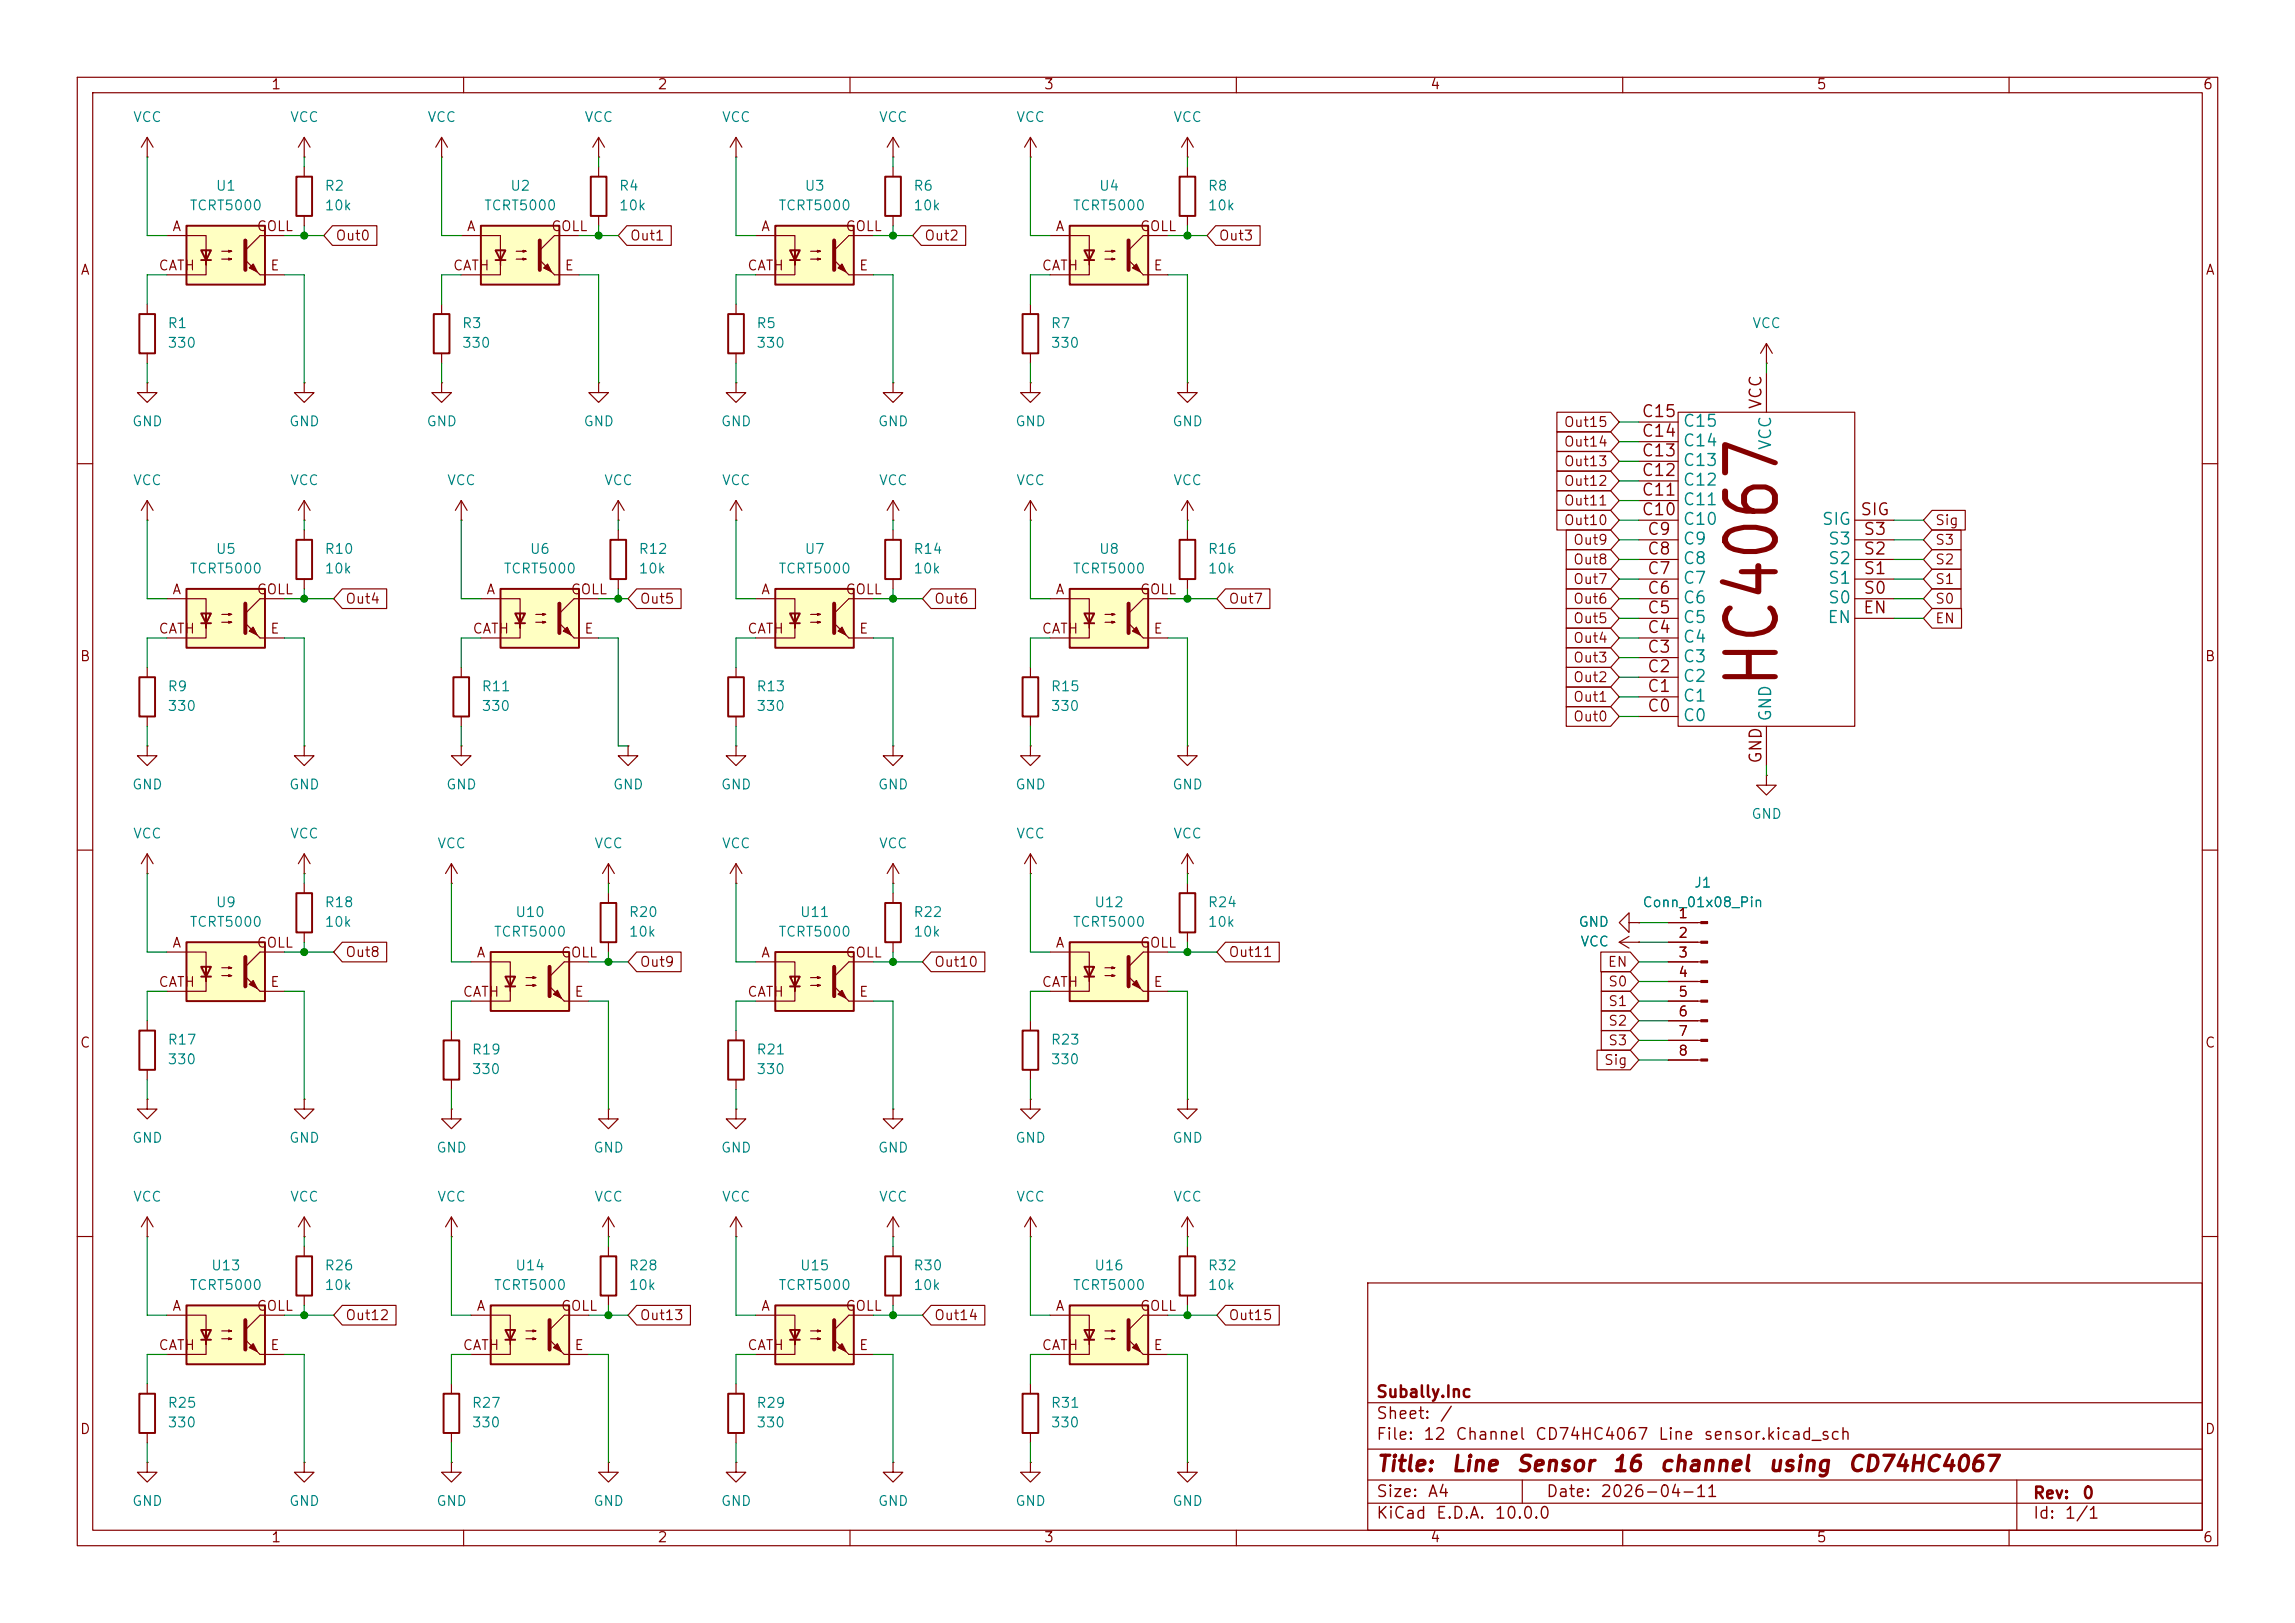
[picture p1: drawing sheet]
<svg xmlns="http://www.w3.org/2000/svg" width="297mm" height="210mm" viewBox="0 0 297 210" stroke-linecap="round" stroke-linejoin="round" font-family="sans-serif">
<defs><g id="words">
<text font-size="6.5" fill="#840000" x="231.6" y="89.4" transform="rotate(-90 231.6 89.4)">HC4067</text>
<g font-size="2" fill="#840000">
<text x="178" y="190.9">Title:</text>
<text x="187.7" y="190.9">Line</text>
<text x="196.1" y="190.9">Sensor</text>
<text x="208.5" y="190.9">16</text>
<text x="214.6" y="190.9">channel</text>
<text x="228.7" y="190.9">using</text>
<text x="239" y="190.9">CD74HC4067</text>
</g>
<g font-size="1.5" fill="#840000">
<text x="228.3" y="53.1" transform="rotate(-90 228.3 53.1)">VCC</text>
<text x="212.3" y="59.4">C13</text>
<text x="212.3" y="56.9">C14</text>
<text x="212.3" y="54.4">C15</text>
<text x="212.3" y="64.5">C11</text>
<text x="212.3" y="62">C12</text>
<text x="212.3" y="67.1">C10</text>
<text x="213.1" y="69.6">C9</text>
<text x="240.6" y="67.1">SIG</text>
<text x="241" y="69.6">S3</text>
<text x="213.1" y="77.2">C6</text>
<text x="213.1" y="74.7">C7</text>
<text x="213.1" y="72.1">C8</text>
<text x="241" y="77.2">S0</text>
<text x="241" y="74.7">S1</text>
<text x="241" y="72.1">S2</text>
<text x="213.1" y="82.3">C4</text>
<text x="213.1" y="79.8">C5</text>
<text x="241" y="79.8">EN</text>
<text x="213.1" y="89.9">C1</text>
<text x="213.1" y="87.4">C2</text>
<text x="213.1" y="84.8">C3</text>
<text x="213.1" y="92.5">C0</text>
<text x="228.3" y="98.9" transform="rotate(-90 228.3 98.9)">GND</text>
<text x="178" y="184">Sheet:</text>
<text x="178" y="181.2">Subally.Inc</text>
<text x="186.2" y="184">/</text>
<text x="178" y="186.7">File:</text>
<text x="184.1" y="186.7">12</text>
<text x="188.2" y="186.7">Channel</text>
<text x="198.5" y="186.7">CD74HC4067</text>
<text x="214.5" y="186.7">Line</text>
<text x="220.4" y="186.7">sensor.kicad_sch</text>
<text x="178" y="196.9">KiCad</text>
<text x="178" y="194.1">Size:</text>
<text x="184.7" y="194.1">A4</text>
<text x="185.7" y="196.9">E.D.A.</text>
<text x="193.3" y="196.9">10.0.0</text>
<text x="200" y="194.1">Date:</text>
<text x="207" y="194.1">2026-04-11</text>
<text x="263" y="194.3">Rev:</text>
<text x="263" y="196.9">Id:</text>
<text x="267.1" y="196.9">1/1</text>
<text x="269.4" y="194.3">0</text>
</g>
<g font-size="1.5" fill="#008484">
<text x="217.7" y="58.1">C14</text>
<text x="217.7" y="55.6">C15</text>
<text x="229.6" y="58.4" transform="rotate(-90 229.6 58.4)">VCC</text>
<text x="217.7" y="65.8">C11</text>
<text x="217.7" y="63.2">C12</text>
<text x="217.7" y="60.7">C13</text>
<text x="217.7" y="70.8">C9</text>
<text x="217.7" y="68.3">C10</text>
<text x="235.7" y="68.3">SIG</text>
<text x="236.5" y="70.8">S3</text>
<text x="217.7" y="75.9">C7</text>
<text x="217.7" y="73.4">C8</text>
<text x="236.5" y="75.9">S1</text>
<text x="236.5" y="73.4">S2</text>
<text x="217.7" y="83.5">C4</text>
<text x="217.7" y="81">C5</text>
<text x="217.7" y="78.5">C6</text>
<text x="236.4" y="81">EN</text>
<text x="236.5" y="78.5">S0</text>
<text x="217.7" y="88.6">C2</text>
<text x="217.7" y="86.1">C3</text>
<text x="217.7" y="93.7">C0</text>
<text x="217.7" y="91.2">C1</text>
<text x="229.6" y="93.5" transform="rotate(-90 229.6 93.5)">GND</text>
</g>
<g font-size="1.3" fill="#840000">
<text x="35" y="11.9">1</text>
<text x="85" y="11.9">2</text>
<text x="135" y="11.9">3</text>
<text x="185" y="11.9">4</text>
<text x="235" y="11.9">5</text>
<text x="285" y="11.9">6</text>
<text x="10.3" y="35.9">A</text>
<text x="20.4" y="35.3">CATH</text>
<text x="22.2" y="30.2">A</text>
<text x="33.1" y="30.2">COLL</text>
<text x="34.9" y="35.3">E</text>
<text x="43.3" y="31.4">Out0</text>
<text x="58.5" y="35.3">CATH</text>
<text x="60.3" y="30.2">A</text>
<text x="71.2" y="30.2">COLL</text>
<text x="73" y="35.3">E</text>
<text x="81.4" y="31.4">Out1</text>
<text x="96.6" y="35.3">CATH</text>
<text x="98.4" y="30.2">A</text>
<text x="109.3" y="30.2">COLL</text>
<text x="111.1" y="35.3">E</text>
<text x="119.5" y="31.4">Out2</text>
<text x="134.7" y="35.3">CATH</text>
<text x="136.5" y="30.2">A</text>
<text x="147.4" y="30.2">COLL</text>
<text x="149.2" y="35.3">E</text>
<text x="157.6" y="31.4">Out3</text>
<text x="285.3" y="35.9">A</text>
<text x="202.3" y="58.1">Out14</text>
<text x="202.3" y="55.6">Out15</text>
<text x="202.3" y="60.6">Out13</text>
<text x="202.3" y="65.7">Out11</text>
<text x="202.3" y="63.2">Out12</text>
<text x="202.3" y="68.3">Out10</text>
<text x="203.5" y="70.8">Out9</text>
<text x="250.3" y="70.8">S3</text>
<text x="250.3" y="68.3">Sig</text>
<text x="22.2" y="77.2">A</text>
<text x="33.1" y="77.2">COLL</text>
<text x="62.9" y="77.2">A</text>
<text x="73.8" y="77.2">COLL</text>
<text x="98.4" y="77.2">A</text>
<text x="109.3" y="77.2">COLL</text>
<text x="136.5" y="77.2">A</text>
<text x="147.4" y="77.2">COLL</text>
<text x="203.5" y="73.3">Out8</text>
<text x="203.5" y="75.9">Out7</text>
<text x="250.3" y="73.3">S2</text>
<text x="250.3" y="75.9">S1</text>
<text x="20.4" y="82.3">CATH</text>
<text x="34.9" y="82.3">E</text>
<text x="44.6" y="78.4">Out4</text>
<text x="61.1" y="82.3">CATH</text>
<text x="75.5" y="82.3">E</text>
<text x="82.7" y="78.4">Out5</text>
<text x="96.6" y="82.3">CATH</text>
<text x="111.1" y="82.3">E</text>
<text x="120.8" y="78.4">Out6</text>
<text x="134.7" y="82.3">CATH</text>
<text x="149.2" y="82.3">E</text>
<text x="158.9" y="78.4">Out7</text>
<text x="203.5" y="78.4">Out6</text>
<text x="203.5" y="83.5">Out4</text>
<text x="203.5" y="81">Out5</text>
<text x="250.3" y="81">EN</text>
<text x="250.3" y="78.4">S0</text>
<text x="10.3" y="85.9">B</text>
<text x="203.5" y="86">Out3</text>
<text x="203.5" y="88.6">Out2</text>
<text x="285.3" y="85.9">B</text>
<text x="203.5" y="93.7">Out0</text>
<text x="203.5" y="91.1">Out1</text>
<text x="217.1" y="119.1">1</text>
<text x="22.2" y="122.9">A</text>
<text x="33.1" y="122.9">COLL</text>
<text x="44.6" y="124.1">Out8</text>
<text x="61.6" y="124.2">A</text>
<text x="72.5" y="124.2">COLL</text>
<text x="82.7" y="125.4">Out9</text>
<text x="98.4" y="124.2">A</text>
<text x="109.3" y="124.2">COLL</text>
<text x="120.8" y="125.4">Out10</text>
<text x="136.5" y="122.9">A</text>
<text x="147.4" y="122.9">COLL</text>
<text x="158.9" y="124.1">Out11</text>
<text x="208" y="125.4">EN</text>
<text x="217.1" y="121.7">2</text>
<text x="217.1" y="124.2">3</text>
<text x="20.4" y="128">CATH</text>
<text x="34.9" y="128">E</text>
<text x="59.8" y="129.3">CATH</text>
<text x="74.3" y="129.3">E</text>
<text x="96.6" y="129.3">CATH</text>
<text x="111.1" y="129.3">E</text>
<text x="134.7" y="128">CATH</text>
<text x="149.2" y="128">E</text>
<text x="208" y="128">S0</text>
<text x="208" y="130.5">S1</text>
<text x="217.1" y="126.7">4</text>
<text x="217.1" y="129.3">5</text>
<text x="217.1" y="131.8">6</text>
<text x="10.3" y="135.9">C</text>
<text x="208" y="135.6">S3</text>
<text x="208" y="133">S2</text>
<text x="217.1" y="134.4">7</text>
<text x="217.1" y="136.9">8</text>
<text x="285.3" y="135.9">C</text>
<text x="207.5" y="138.1">Sig</text>
<text x="22.2" y="169.9">A</text>
<text x="33.1" y="169.9">COLL</text>
<text x="44.6" y="171.1">Out12</text>
<text x="61.6" y="169.9">A</text>
<text x="72.5" y="169.9">COLL</text>
<text x="82.7" y="171.1">Out13</text>
<text x="98.4" y="169.9">A</text>
<text x="109.3" y="169.9">COLL</text>
<text x="120.8" y="171.1">Out14</text>
<text x="136.5" y="169.9">A</text>
<text x="147.4" y="169.9">COLL</text>
<text x="158.9" y="171.1">Out15</text>
<text x="20.4" y="175">CATH</text>
<text x="34.9" y="175">E</text>
<text x="59.8" y="175">CATH</text>
<text x="74.3" y="175">E</text>
<text x="96.6" y="175">CATH</text>
<text x="111.1" y="175">E</text>
<text x="134.7" y="175">CATH</text>
<text x="149.2" y="175">E</text>
<text x="10.3" y="185.9">D</text>
<text x="285.3" y="185.9">D</text>
<text x="35" y="199.9">1</text>
<text x="85" y="199.9">2</text>
<text x="135" y="199.9">3</text>
<text x="185" y="199.9">4</text>
<text x="235" y="199.9">5</text>
<text x="285" y="199.9">6</text>
</g>
<g font-size="1.3" fill="#008484">
<text x="17.1" y="16.1">VCC</text>
<text x="37.5" y="16.1">VCC</text>
<text x="55.2" y="16.1">VCC</text>
<text x="75.6" y="16.1">VCC</text>
<text x="93.3" y="16.1">VCC</text>
<text x="113.7" y="16.1">VCC</text>
<text x="131.4" y="16.1">VCC</text>
<text x="151.8" y="16.1">VCC</text>
<text x="24.5" y="27.5">TCRT5000</text>
<text x="27.8" y="25">U1</text>
<text x="41.9" y="25">R2</text>
<text x="41.9" y="27.5">10k</text>
<text x="62.6" y="27.5">TCRT5000</text>
<text x="65.9" y="25">U2</text>
<text x="80" y="25">R4</text>
<text x="80" y="27.5">10k</text>
<text x="100.7" y="27.5">TCRT5000</text>
<text x="104" y="25">U3</text>
<text x="118.1" y="25">R6</text>
<text x="118.1" y="27.5">10k</text>
<text x="138.8" y="27.5">TCRT5000</text>
<text x="142.1" y="25">U4</text>
<text x="156.2" y="25">R8</text>
<text x="156.2" y="27.5">10k</text>
<text x="21.6" y="42.8">R1</text>
<text x="21.6" y="45.3">330</text>
<text x="59.7" y="42.8">R3</text>
<text x="59.7" y="45.3">330</text>
<text x="97.8" y="42.8">R5</text>
<text x="97.8" y="45.3">330</text>
<text x="135.9" y="42.8">R7</text>
<text x="135.9" y="45.3">330</text>
<text x="226.7" y="42.8">VCC</text>
<text x="17" y="55.5">GND</text>
<text x="37.3" y="55.5">GND</text>
<text x="55.1" y="55.5">GND</text>
<text x="75.4" y="55.5">GND</text>
<text x="93.2" y="55.5">GND</text>
<text x="113.5" y="55.5">GND</text>
<text x="131.3" y="55.5">GND</text>
<text x="151.6" y="55.5">GND</text>
<text x="17.1" y="63.1">VCC</text>
<text x="37.5" y="63.1">VCC</text>
<text x="57.8" y="63.1">VCC</text>
<text x="78.1" y="63.1">VCC</text>
<text x="93.3" y="63.1">VCC</text>
<text x="113.7" y="63.1">VCC</text>
<text x="131.4" y="63.1">VCC</text>
<text x="151.8" y="63.1">VCC</text>
<text x="27.8" y="72">U5</text>
<text x="41.9" y="72">R10</text>
<text x="68.5" y="72">U6</text>
<text x="82.6" y="72">R12</text>
<text x="104" y="72">U7</text>
<text x="118.1" y="72">R14</text>
<text x="142.1" y="72">U8</text>
<text x="156.2" y="72">R16</text>
<text x="24.5" y="74.5">TCRT5000</text>
<text x="41.9" y="74.5">10k</text>
<text x="65.1" y="74.5">TCRT5000</text>
<text x="82.6" y="74.5">10k</text>
<text x="100.7" y="74.5">TCRT5000</text>
<text x="118.1" y="74.5">10k</text>
<text x="138.8" y="74.5">TCRT5000</text>
<text x="156.2" y="74.5">10k</text>
<text x="21.6" y="89.8">R9</text>
<text x="62.2" y="89.8">R11</text>
<text x="97.8" y="89.8">R13</text>
<text x="135.9" y="89.8">R15</text>
<text x="21.6" y="92.3">330</text>
<text x="62.2" y="92.3">330</text>
<text x="97.8" y="92.3">330</text>
<text x="135.9" y="92.3">330</text>
<text x="17" y="102.5">GND</text>
<text x="37.3" y="102.5">GND</text>
<text x="57.7" y="102.5">GND</text>
<text x="79.2" y="102.5">GND</text>
<text x="93.2" y="102.5">GND</text>
<text x="113.5" y="102.5">GND</text>
<text x="131.3" y="102.5">GND</text>
<text x="151.6" y="102.5">GND</text>
<text x="226.6" y="106.3">GND</text>
<text x="17.1" y="108.8">VCC</text>
<text x="37.5" y="108.8">VCC</text>
<text x="56.5" y="110.1">VCC</text>
<text x="76.8" y="110.1">VCC</text>
<text x="93.3" y="110.1">VCC</text>
<text x="113.7" y="110.1">VCC</text>
<text x="131.4" y="108.8">VCC</text>
<text x="151.8" y="108.8">VCC</text>
<text x="27.8" y="117.7">U9</text>
<text x="41.9" y="117.7">R18</text>
<text x="66.6" y="119">U10</text>
<text x="81.3" y="119">R20</text>
<text x="103.4" y="119">U11</text>
<text x="118.1" y="119">R22</text>
<text x="141.5" y="117.7">U12</text>
<text x="156.2" y="117.7">R24</text>
<text x="212.5" y="117.7">Conn_01x08_Pin</text>
<text x="219.2" y="115.2">J1</text>
<text x="24.5" y="120.2">TCRT5000</text>
<text x="41.9" y="120.2">10k</text>
<text x="63.8" y="121.5">TCRT5000</text>
<text x="81.3" y="121.5">10k</text>
<text x="100.7" y="121.5">TCRT5000</text>
<text x="118.1" y="121.5">10k</text>
<text x="138.8" y="120.2">TCRT5000</text>
<text x="156.2" y="120.2">10k</text>
<text x="204.2" y="120.2">GND</text>
<text x="204.4" y="122.8">VCC</text>
<text x="21.6" y="135.5">R17</text>
<text x="61" y="136.8">R19</text>
<text x="97.8" y="136.8">R21</text>
<text x="135.9" y="135.5">R23</text>
<text x="21.6" y="138">330</text>
<text x="61" y="139.3">330</text>
<text x="97.8" y="139.3">330</text>
<text x="135.9" y="138">330</text>
<text x="17" y="148.2">GND</text>
<text x="37.3" y="148.2">GND</text>
<text x="56.4" y="149.5">GND</text>
<text x="76.7" y="149.5">GND</text>
<text x="93.2" y="149.5">GND</text>
<text x="113.5" y="149.5">GND</text>
<text x="131.3" y="148.2">GND</text>
<text x="151.6" y="148.2">GND</text>
<text x="17.1" y="155.8">VCC</text>
<text x="37.5" y="155.8">VCC</text>
<text x="56.5" y="155.8">VCC</text>
<text x="76.8" y="155.8">VCC</text>
<text x="93.3" y="155.8">VCC</text>
<text x="113.7" y="155.8">VCC</text>
<text x="131.4" y="155.8">VCC</text>
<text x="151.8" y="155.8">VCC</text>
<text x="24.5" y="167.2">TCRT5000</text>
<text x="27.2" y="164.7">U13</text>
<text x="41.9" y="167.2">10k</text>
<text x="41.9" y="164.7">R26</text>
<text x="63.8" y="167.2">TCRT5000</text>
<text x="66.6" y="164.7">U14</text>
<text x="81.3" y="167.2">10k</text>
<text x="81.3" y="164.7">R28</text>
<text x="100.7" y="167.2">TCRT5000</text>
<text x="103.4" y="164.7">U15</text>
<text x="118.1" y="167.2">10k</text>
<text x="118.1" y="164.7">R30</text>
<text x="138.8" y="167.2">TCRT5000</text>
<text x="141.5" y="164.7">U16</text>
<text x="156.2" y="167.2">10k</text>
<text x="156.2" y="164.7">R32</text>
<text x="21.6" y="185">330</text>
<text x="21.6" y="182.5">R25</text>
<text x="61" y="185">330</text>
<text x="61" y="182.5">R27</text>
<text x="97.8" y="185">330</text>
<text x="97.8" y="182.5">R29</text>
<text x="135.9" y="185">330</text>
<text x="135.9" y="182.5">R31</text>
<text x="17" y="195.2">GND</text>
<text x="37.3" y="195.2">GND</text>
<text x="56.4" y="195.2">GND</text>
<text x="76.7" y="195.2">GND</text>
<text x="93.2" y="195.2">GND</text>
<text x="113.5" y="195.2">GND</text>
<text x="131.3" y="195.2">GND</text>
<text x="151.6" y="195.2">GND</text>
</g>
</g></defs>
<g fill="none" stroke="#840000" stroke-width=".15">
<path d="M10 10h277v190h-277zM12 12h273v186h-273zM60 10v2M110 10v2M160 10v2M210 10v2M260 10v2M10 60h2M285 60h2M10 110h2M285 110h2M10 160h2"/>
<path d="M177 166h108v32h-108zM285 160h2M19 189.2v1.3h1.3l-1.3 1.3-1.2-1.3h1.2M19 189.2h.1M60 198v2M110 198v2M160 198v2M177 194.5h108M177 191.5h108M177 187.5h108M177 181.5h108M197 191.5v3"/>
<path d="M210 198v2M260 198v2M261 191.5v6.5"/>
</g>
<path d="M100.3 29.2h10.2v7.6h-10.2z" fill="#ffffc2"/>
<path d="M100.3 29.2h10.2v7.6h-10.2zM102.2 32.4h1.3l-.6 1.3zM102.2 33.7h1.3M57.4 180.3h2v5.1h-2z" fill="none" stroke="#840000" stroke-width=".25"/>
<g fill="none" stroke="#840000" stroke-width=".15">
<path d="M95.2 17.8l-.7 1.3M95.2 17.8l.8 1.3M95.2 17.8v2.5M95.2 20.3h.1M97.8 30.5h5.1v3.8v-1.9M102.9 33.7v1.9h-5.1M104.9 32.5h1.3l-.4 .1v-.2l.4 .1M104.9 33.5h1.3l-.4 .2v-.3l.4 .1M109.9 35.6h3.1M113 30.5h-3.1l-2 1.9M133.3 96.5v1.3h1.3l-1.3 1.3-1.2-1.3h1.2M133.3 96.5h.1"/>
<path d="M58.4 179.1v1.2M58.4 185.4v1.3"/>
</g>
<path d="M107.9 31.1v3.8" fill="none" stroke="#840000" stroke-width=".51"/>
<g fill="#840000" stroke="#840000" stroke-width=".15">
<path d="M108.5 34.7l.5-.5 .5 1z"/>
<path d="M107.9 33.7l2 1.9z"/>
</g>
<path d="M64.8 76.2h10.1v7.6h-10.1z" fill="#ffffc2"/>
<path d="M64.8 76.2h10.1v7.6h-10.1zM66.7 79.4h1.2l-.6 1.2zM66.7 80.6h1.2M38.4 115.6h2v5.1h-2z" fill="none" stroke="#840000" stroke-width=".25"/>
<path d="M62.2 77.5h5.1v3.8v-1.9M69.3 79.5h1.3l-.4 .1v-.2l.4 .1M77.5 77.5h-3.2l-1.9 1.9M67.3 80.6v2h-5.1M69.3 80.5h1.3l-.4 .1v-.2l.4 .1M74.3 82.6h3.2M39.4 114.3v1.3M39.4 120.7v1.2M58.4 189.2v1.3h1.3l-1.3 1.3-1.3-1.3h1.3M58.4 189.2h.1" fill="none" stroke="#840000" stroke-width=".15"/>
<path d="M72.4 78.1v3.8" fill="none" stroke="#840000" stroke-width=".51"/>
<g fill="#840000" stroke="#840000" stroke-width=".15">
<path d="M72.9 81.7l.5-.5 .5 1z"/>
<path d="M72.4 80.6l1.9 2z"/>
</g>
<path d="M63.5 168.9h10.2v7.6h-10.2z" fill="#ffffc2"/>
<path d="M63.5 168.9h10.2v7.6h-10.2zM65.4 172.1h1.3l-.7 1.3zM65.4 173.4h1.3" fill="none" stroke="#840000" stroke-width=".25"/>
<path d="M61 170.2h5v3.8v-1.9M66 173.4v1.9h-5M68.1 172.2h1.2l-.3 .1v-.2l.3 .1M68.1 173.2h1.2l-.3 .2v-.3l.3 .1M73 175.3h3.2M76.2 170.2h-3.2l-1.9 1.9" fill="none" stroke="#840000" stroke-width=".15"/>
<path d="M71.1 170.8v3.8" fill="none" stroke="#840000" stroke-width=".51"/>
<g fill="#840000" stroke="#840000" stroke-width=".15">
<path d="M72.1 173.9l.5 1-1-.5z"/>
<path d="M71.1 173.4l1.9 1.9z"/>
</g>
<path d="M24.1 121.9h10.2v7.6h-10.2z" fill="#ffffc2"/>
<path d="M152.7 69.9h2v5h-2zM132.3 87.6h2.1v5.1h-2.1zM24.1 121.9h10.2v7.6h-10.2zM26 125.1h1.3l-.6 1.3zM26 126.4h1.3M94.2 180.3h2.1v5.1h-2.1z" fill="none" stroke="#840000" stroke-width=".25"/>
<g fill="none" stroke="#840000" stroke-width=".15">
<path d="M153.7 68.6v1.3M153.7 74.9v1.3M115.6 96.5v1.3h1.2l-1.2 1.3-1.3-1.3h1.3M115.6 96.5h.1M133.3 86.4v1.2M133.3 92.7v1.3M19 113h.1M19 110.5l-.7 1.3M19 110.5l.8 1.3M19 110.5v2.5M39.4 113h.1M39.4 110.5l-.8 1.3"/>
<path d="M39.4 110.5l.7 1.3M39.4 110.5v2.5M21.6 123.2h5.1v3.8v-1.9M26.7 126.4v1.9h-5.1M28.7 125.2h1.3l-.4 .1v-.2l.4 .1M28.7 126.2h1.3l-.4 .2v-.3l.4 .1M33.7 128.3h3.1M36.8 123.2h-3.1l-2 1.9M58.4 157.5l-.7 1.3M58.4 157.5l.8 1.3M58.4 157.5v2.5M58.4 160h.1"/>
<path d="M95.2 179.1v1.2M78.7 189.2v1.3h1.3l-1.3 1.3-1.2-1.3h1.2M78.7 189.2h.1M95.2 189.2v1.3h1.3l-1.3 1.3-1.2-1.3h1.2M95.2 189.2h.1M95.2 185.4v1.3"/>
</g>
<path d="M31.7 123.8v3.8" fill="none" stroke="#840000" stroke-width=".51"/>
<g fill="#840000" stroke="#840000" stroke-width=".15">
<path d="M32.3 127.4l.5-.5 .5 1z"/>
<path d="M31.7 126.4l2 1.9z"/>
</g>
<path d="M138.4 76.2h10.2v7.6h-10.2z" fill="#ffffc2"/>
<path d="M138.4 76.2h10.2v7.6h-10.2zM140.3 79.4h1.3l-.6 1.2zM58.7 87.6h2v5.1h-2zM140.3 80.6h1.3M77.7 162.6h2.1v5h-2.1z" fill="none" stroke="#840000" stroke-width=".25"/>
<g fill="none" stroke="#840000" stroke-width=".15">
<path d="M135.9 77.5h5.1v3.8v-1.9M143 79.5h1.3l-.4 .1v-.2l.4 .1M151.1 77.5h-3.1l-2 1.9M59.7 96.5v1.3h1.3l-1.3 1.3-1.3-1.3h1.3M59.7 96.5h.1M59.7 86.4v1.2M59.7 92.7v1.3M141 80.6v2h-5.1M143 80.5h1.3l-.4 .1v-.2l.4 .1M148 82.6h3.1M78.7 157.5l-.7 1.3M78.7 157.5l.8 1.3"/>
<path d="M78.7 157.5v2.5M95.2 157.5l-.7 1.3M95.2 157.5l.8 1.3M95.2 157.5v2.5M78.7 160h.1M78.7 161.3v1.3M78.7 167.6v1.3M95.2 160h.1"/>
</g>
<path d="M146 78.1v3.8" fill="none" stroke="#840000" stroke-width=".51"/>
<g fill="#840000" stroke="#840000" stroke-width=".15">
<path d="M146.6 81.7l.5-.5 .5 1z"/>
<path d="M146 80.6l2 2z"/>
</g>
<path d="M100.3 168.9h10.2v7.6h-10.2z" fill="#ffffc2"/>
<path d="M94.2 40.6h2.1v5.1h-2.1zM38.4 69.9h2v5h-2zM100.3 168.9h10.2v7.6h-10.2zM102.2 172.1h1.3l-.6 1.3zM102.2 173.4h1.3" fill="none" stroke="#840000" stroke-width=".25"/>
<g fill="none" stroke="#840000" stroke-width=".15">
<path d="M95.2 39.4v1.2M95.2 49.5v1.3h1.3l-1.3 1.3-1.2-1.3h1.2M95.2 49.5h.1M95.2 45.7v1.3M39.4 68.6v1.3M39.4 74.9v1.3M153.7 96.5v1.3h1.2l-1.2 1.3-1.3-1.3h1.3M153.7 96.5h.1M19 142.2v1.3h1.3l-1.3 1.3-1.2-1.3h1.2M19 142.2h.1M39.4 142.2v1.3h1.2l-1.2 1.3-1.3-1.3h1.3M39.4 142.2h.1"/>
<path d="M39.4 157.5l-.8 1.3M39.4 157.5l.7 1.3M39.4 157.5v2.5M39.4 160h.1M97.8 170.2h5.1v3.8v-1.9M102.9 173.4v1.9h-5.1M104.9 172.2h1.3l-.4 .1v-.2l.4 .1M104.9 173.2h1.3l-.4 .2v-.3l.4 .1M109.9 175.3h3.1M113 170.2h-3.1l-2 1.9"/>
</g>
<path d="M107.9 170.8v3.8" fill="none" stroke="#840000" stroke-width=".51"/>
<g fill="#840000" stroke="#840000" stroke-width=".15">
<path d="M108.5 174.4l.5-.5 .5 1z"/>
<path d="M107.9 173.4l2 1.9z"/>
</g>
<path d="M24.1 168.9h10.2v7.6h-10.2z" fill="#ffffc2"/>
<path d="M114.6 22.9h2v5h-2zM152.7 22.9h2v5h-2zM18 40.6h2.1v5.1h-2.1zM18 133.4h2.1v5h-2.1zM24.1 168.9h10.2v7.6h-10.2zM26 172.1h1.3l-.6 1.3zM26 173.4h1.3M38.4 162.6h2v5h-2zM18 180.3h2.1v5.1h-2.1z" fill="none" stroke="#840000" stroke-width=".25"/>
<g fill="none" stroke="#840000" stroke-width=".15">
<path d="M115.6 17.8l-.8 1.3M115.6 17.8l.7 1.3M115.6 17.8v2.5M133.3 17.8l-.7 1.3M133.3 17.8l.8 1.3M133.3 17.8v2.5M153.7 17.8l-.8 1.3M153.7 17.8l.7 1.3M153.7 17.8v2.5M19 39.4v1.2M115.6 20.3h.1M115.6 21.6v1.3"/>
<path d="M115.6 27.9v1.3M133.3 20.3h.1M153.7 20.3h.1M153.7 21.6v1.3M153.7 27.9v1.3M19 49.5v1.3h1.3l-1.3 1.3-1.2-1.3h1.2M19 49.5h.1M19 45.7v1.3M39.4 49.5v1.3h1.2l-1.2 1.3-1.3-1.3h1.3M39.4 49.5h.1M115.6 49.5v1.3h1.2l-1.2 1.3-1.3-1.3h1.3M115.6 49.5h.1"/>
<path d="M133.3 49.5v1.3h1.3l-1.3 1.3-1.2-1.3h1.2M133.3 49.5h.1M19 67.3h.1M19 64.8l-.7 1.2M19 64.8l.8 1.2M19 64.8v2.5M95.2 67.3h.1M95.2 64.8l-.7 1.2M95.2 64.8l.8 1.2M95.2 64.8v2.5M115.6 67.3h.1M115.6 64.8v2.5"/>
<path d="M115.6 64.8l-.8 1.2M115.6 64.8l.7 1.2M133.3 67.3h.1M133.3 64.8v2.5M133.3 64.8l-.7 1.2M133.3 64.8l.8 1.2M95.2 96.5v1.3h1.3l-1.3 1.3-1.2-1.3h1.2M95.2 96.5h.1M210.8 119.4v-1.3l-1.3 1.3 1.3 1.3v-1.3h1.3M212.1 119.4h.1M215.9 119.4h4.2M228.6 100.3v1.3h1.3l-1.3 1.3-1.3-1.3h1.3"/>
<path d="M228.6 100.3h.1M19 132.1v1.3M19 138.4v1.3M209.5 121.9h2.6M209.5 121.9l1.3 .8M210.8 121.2l-1.3 .7M212.1 121.9h.1M215.9 121.9h4.2M215.9 124.5h4.2M215.9 127h4.2M215.9 129.5h4.2M215.9 132.1h4.2"/>
<path d="M215.9 134.6h4.2M215.9 137.2h4.2M19 157.5v2.5M19 157.5l-.7 1.3M19 157.5l.8 1.3M19 160h.1M19 179.1v1.2M21.6 170.2h5.1v3.8v-1.9M26.7 173.4v1.9h-5.1M28.7 172.2h1.3l-.4 .1v-.2l.4 .1M28.7 173.2h1.3l-.4 .2v-.3l.4 .1M33.7 175.3h3.1"/>
<path d="M36.8 170.2h-3.1l-2 1.9M39.4 161.3v1.3M39.4 167.6v1.3M19 185.4v1.3M39.4 189.2v1.3h1.2l-1.2 1.3-1.3-1.3h1.3M39.4 189.2h.1"/>
</g>
<path d="M31.7 170.8v3.8" fill="none" stroke="#840000" stroke-width=".51"/>
<g fill="#840000" stroke="#840000" stroke-width=".15">
<path d="M32.3 174.4l.5-.5 .5 1z"/>
<path d="M31.7 173.4l2 1.9z"/>
<path d="M220.1 119.3h.9v.2h-.9z"/>
<path d="M220.1 121.8h.9v.2h-.9z"/>
<path d="M220.1 124.3h.9v.3h-.9z"/>
<path d="M220.1 126.9h.9v.2h-.9z"/>
<path d="M220.1 129.4h.9v.3h-.9z"/>
<path d="M220.1 132h.9v.2h-.9z"/>
<path d="M220.1 134.5h.9v.2h-.9z"/>
<path d="M220.1 137h.9v.3h-.9z"/>
</g>
<path d="M24.1 29.2h10.2v7.6h-10.2z" fill="#ffffc2"/>
<path d="M24.1 29.2h10.2v7.6h-10.2zM26 32.4h1.3l-.6 1.3zM26 33.7h1.3M57.4 134.6h2v5.1h-2z" fill="none" stroke="#840000" stroke-width=".25"/>
<g fill="none" stroke="#840000" stroke-width=".15">
<path d="M19 17.8l-.7 1.3M19 17.8l.8 1.3M19 17.8v2.5M39.4 17.8l-.8 1.3M39.4 17.8l.7 1.3M39.4 17.8v2.5M19 20.3h.1M21.6 30.5h5.1v3.8v-1.9M26.7 33.7v1.9h-5.1M28.7 32.5h1.3l-.4 .1v-.2l.4 .1M28.7 33.5h1.3l-.4 .2v-.3l.4 .1M33.7 35.6h3.1"/>
<path d="M36.8 30.5h-3.1l-2 1.9M39.4 20.3h.1M58.4 133.4v1.2M58.4 139.7v1.3M58.4 143.5v1.3h1.3l-1.3 1.3-1.3-1.3h1.3M58.4 143.5h.1"/>
</g>
<path d="M31.7 31.1v3.8" fill="none" stroke="#840000" stroke-width=".51"/>
<g fill="#840000" stroke="#840000" stroke-width=".15">
<path d="M32.8 34.2l.5 1-1-.5z"/>
<path d="M31.7 33.7l2 1.9z"/>
</g>
<path d="M138.4 29.2h10.2v7.6h-10.2z" fill="#ffffc2"/>
<path d="M138.4 29.2h10.2v7.6h-10.2zM140.3 32.4h1.3l-.6 1.3zM140.3 33.7h1.3M132.3 40.6h2.1v5.1h-2.1z" fill="none" stroke="#840000" stroke-width=".25"/>
<g fill="none" stroke="#840000" stroke-width=".15">
<path d="M133.3 39.4v1.2M135.9 30.5h5.1v3.8v-1.9M141 33.7v1.9h-5.1M143 32.5h1.3l-.4 .1v-.2l.4 .1M143 33.5h1.3l-.4 .2v-.3l.4 .1M148 35.6h3.1M151.1 30.5h-3.1l-2 1.9M57.1 49.5v1.3h1.3l-1.3 1.3-1.2-1.3h1.2M57.1 49.5h.1M133.3 45.7v1.3M153.7 49.5v1.3h1.2l-1.2 1.3-1.3-1.3h1.3M153.7 49.5h.1"/>
<path d="M39.4 67.3h.1M39.4 64.8l-.8 1.2M39.4 64.8l.7 1.2M39.4 64.8v2.5M78.7 143.5v1.3h1.3l-1.3 1.3-1.2-1.3h1.2M78.7 143.5h.1"/>
</g>
<path d="M146 31.1v3.8" fill="none" stroke="#840000" stroke-width=".51"/>
<g fill="#840000" stroke="#840000" stroke-width=".15">
<path d="M146.6 34.7l.5-.5 .5 1z"/>
<path d="M146 33.7l2 1.9z"/>
</g>
<path d="M100.3 123.2h10.2v7.6h-10.2z" fill="#ffffc2"/>
<path d="M38.4 22.9h2v5h-2zM94.2 134.6h2.1v5.1h-2.1zM100.3 123.2h10.2v7.6h-10.2zM102.2 126.4h1.3l-.6 1.2zM102.2 127.6h1.3" fill="none" stroke="#840000" stroke-width=".25"/>
<g fill="none" stroke="#840000" stroke-width=".15">
<path d="M57.1 17.8l-.7 1.3M57.1 17.8l.8 1.3M57.1 17.8v2.5M39.4 21.6v1.3M39.4 27.9v1.3M57.1 20.3h.1M153.7 67.3h.1M153.7 64.8l-.8 1.2M153.7 64.8l.7 1.2M153.7 64.8v2.5M95.2 114.3h.1M95.2 111.8l-.7 1.2"/>
<path d="M95.2 111.8l.8 1.2M95.2 111.8v2.5M95.2 133.4v1.2M95.2 139.7v1.3M97.8 124.5h5.1v3.8v-1.9M102.9 127.6v1.9h-5.1M104.9 126.5h1.3l-.4 .1v-.2l.4 .1M104.9 127.5h1.3l-.4 .1v-.2l.4 .1M109.9 129.5h3.1M113 124.5h-3.1l-2 1.9M95.2 143.5v1.3h1.3l-1.3 1.3-1.2-1.3h1.2M95.2 143.5h.1"/>
<path d="M115.6 143.5v1.3h1.2l-1.2 1.3-1.3-1.3h1.3M115.6 143.5h.1M115.6 157.5l-.8 1.3M115.6 157.5l.7 1.3M115.6 157.5v2.5M133.3 142.2v1.3h1.3l-1.3 1.3-1.2-1.3h1.2M133.3 142.2h.1M133.3 157.5l-.7 1.3M133.3 157.5l.8 1.3M133.3 157.5v2.5M153.7 157.5v2.5M153.7 157.5l-.8 1.3"/>
<path d="M153.7 157.5l.7 1.3M115.6 160h.1M133.3 160h.1M153.7 160h.1"/>
</g>
<path d="M107.9 125.1v3.8" fill="none" stroke="#840000" stroke-width=".51"/>
<g fill="#840000" stroke="#840000" stroke-width=".15">
<path d="M108.5 128.7l.5-.6 .5 1.1z"/>
<path d="M107.9 127.6l2 1.9z"/>
</g>
<path d="M62.2 29.2h10.2v7.6h-10.2z" fill="#ffffc2"/>
<path d="M62.2 29.2h10.2v7.6h-10.2zM64.1 32.4h1.3l-.6 1.3zM64.1 33.7h1.3M77.7 116.8h2.1v5.1h-2.1zM152.7 162.6h2v5h-2z" fill="none" stroke="#840000" stroke-width=".25"/>
<path d="M59.7 30.5h5.1v3.8v-1.9M64.8 33.7v1.9h-5.1M66.8 32.5h1.3l-.4 .1v-.2l.4 .1M66.8 33.5h1.3l-.4 .2v-.3l.4 .1M71.8 35.6h3.1M74.9 30.5h-3.1l-2 1.9M78.7 115.6v1.2M78.7 121.9v1.3M153.7 161.3v1.3M153.7 167.6v1.3" fill="none" stroke="#840000" stroke-width=".15"/>
<path d="M69.8 31.1v3.8" fill="none" stroke="#840000" stroke-width=".51"/>
<g fill="#840000" stroke="#840000" stroke-width=".15">
<path d="M70.9 34.2l.5 1-1-.5z"/>
<path d="M69.8 33.7l2 1.9z"/>
</g>
<path d="M63.5 123.2h10.2v7.6h-10.2z" fill="#ffffc2"/>
<path d="M63.5 123.2h10.2v7.6h-10.2zM65.4 126.4h1.3l-.7 1.2zM65.4 127.6h1.3M132.3 133.4h2.1v5h-2.1z" fill="none" stroke="#840000" stroke-width=".25"/>
<g fill="none" stroke="#840000" stroke-width=".15">
<path d="M77.5 17.8l-.8 1.3M77.5 17.8l.7 1.3M77.5 17.8v2.5M77.5 20.3h.1M61 124.5h5v3.8v-1.9M66 127.6v1.9h-5M68.1 126.5h1.2l-.3 .1v-.2l.3 .1M68.1 127.5h1.2l-.3 .1v-.2l.3 .1M73 129.5h3.2M76.2 124.5h-3.2l-1.9 1.9M133.3 132.1v1.3M133.3 138.4v1.3"/>
<path d="M153.7 142.2v1.3h1.2l-1.2 1.3-1.3-1.3h1.3M153.7 142.2h.1"/>
</g>
<path d="M71.1 125.1v3.8" fill="none" stroke="#840000" stroke-width=".51"/>
<g fill="#840000" stroke="#840000" stroke-width=".15">
<path d="M71.6 128.7l.5-.6 .5 1.1z"/>
<path d="M71.1 127.6l1.9 1.9z"/>
</g>
<path d="M138.4 121.9h10.2v7.6h-10.2z" fill="#ffffc2"/>
<path d="M114.6 116.8h2v5.1h-2zM138.4 121.9h10.2v7.6h-10.2zM140.3 125.1h1.3l-.6 1.3zM140.3 126.4h1.3" fill="none" stroke="#840000" stroke-width=".25"/>
<path d="M115.6 115.6v1.2M115.6 121.9v1.3M135.9 123.2h5.1v3.8v-1.9M141 126.4v1.9h-5.1M143 125.2h1.3l-.4 .1v-.2l.4 .1M143 126.2h1.3l-.4 .2v-.3l.4 .1M148 128.3h3.1M151.1 123.2h-3.1l-2 1.9" fill="none" stroke="#840000" stroke-width=".15"/>
<path d="M146 123.8v3.8" fill="none" stroke="#840000" stroke-width=".51"/>
<g fill="#840000" stroke="#840000" stroke-width=".15">
<path d="M146.6 127.4l.5-.5 .5 1z"/>
<path d="M146 126.4l2 1.9z"/>
</g>
<path d="M100.3 76.2h10.2v7.6h-10.2z" fill="#ffffc2"/>
<path d="M76.5 22.9h2v5h-2zM56.1 40.6h2.1v5.1h-2.1zM79 69.9h2v5h-2zM100.3 76.2h10.2v7.6h-10.2zM102.2 79.4h1.3l-.6 1.2zM94.2 87.6h2.1v5.1h-2.1zM102.2 80.6h1.3M152.7 115.6h2v5.1h-2z" fill="none" stroke="#840000" stroke-width=".25"/>
<g fill="none" stroke="#840000" stroke-width=".15">
<path d="M57.1 39.4v1.2M77.5 21.6v1.3M77.5 27.9v1.3M57.1 45.7v1.3M77.5 49.5v1.3h1.2l-1.2 1.3-1.3-1.3h1.3M77.5 49.5h.1M59.7 67.3h.1M59.7 64.8l-.8 1.2M59.7 64.8l.8 1.2M59.7 64.8v2.5M80 67.3h.1M80 64.8l-.8 1.2"/>
<path d="M80 64.8l.8 1.2M80 64.8v2.5M80 68.6v1.3M80 74.9v1.3M97.8 77.5h5.1v3.8v-1.9M104.9 79.5h1.3l-.4 .1v-.2l.4 .1M113 77.5h-3.1l-2 1.9M81.3 96.5v1.3h1.2l-1.2 1.3-1.3-1.3h1.3M81.3 96.5h.1M95.2 86.4v1.2M95.2 92.7v1.3M102.9 80.6v2h-5.1"/>
<path d="M104.9 80.5h1.3l-.4 .1v-.2l.4 .1M109.9 82.6h3.1M58.4 114.3h.1M58.4 111.8l-.7 1.2M58.4 111.8l.8 1.2M58.4 111.8v2.5M78.7 114.3h.1M78.7 111.8l-.7 1.2M78.7 111.8l.8 1.2M78.7 111.8v2.5M115.6 114.3h.1M115.6 111.8l-.8 1.2"/>
<path d="M115.6 111.8l.7 1.2M115.6 111.8v2.5M133.3 113h.1M133.3 110.5l-.7 1.3M133.3 110.5l.8 1.3M133.3 110.5v2.5M153.7 113h.1M153.7 110.5v2.5M153.7 114.3v1.3M153.7 110.5l-.8 1.3M153.7 110.5l.7 1.3M153.7 120.7v1.2"/>
<path d="M115.6 189.2v1.3h1.2l-1.2 1.3-1.3-1.3h1.3M115.6 189.2h.1"/>
</g>
<path d="M107.9 78.1v3.8" fill="none" stroke="#840000" stroke-width=".51"/>
<g fill="#840000" stroke="#840000" stroke-width=".15">
<path d="M108.5 81.7l.5-.5 .5 1z"/>
<path d="M107.9 80.6l2 2z"/>
</g>
<path d="M138.4 168.9h10.2v7.6h-10.2z" fill="#ffffc2"/>
<path d="M18 87.6h2.1v5.1h-2.1zM114.6 162.6h2v5h-2zM138.4 168.9h10.2v7.6h-10.2zM140.3 172.1h1.3l-.6 1.3zM140.3 173.4h1.3M132.3 180.3h2.1v5.1h-2.1z" fill="none" stroke="#840000" stroke-width=".25"/>
<g fill="none" stroke="#840000" stroke-width=".15">
<path d="M19 96.5v1.3h1.3l-1.3 1.3-1.2-1.3h1.2M19 96.5h.1M19 86.4v1.2M19 92.7v1.3M39.4 96.5v1.3h1.2l-1.2 1.3-1.3-1.3h1.3M39.4 96.5h.1M115.6 161.3v1.3M115.6 167.6v1.3M133.3 179.1v1.2M135.9 170.2h5.1v3.8v-1.9M141 173.4v1.9h-5.1M143 172.2h1.3l-.4 .1v-.2l.4 .1"/>
<path d="M143 173.2h1.3l-.4 .2v-.3l.4 .1M148 175.3h3.1M151.1 170.2h-3.1l-2 1.9M133.3 189.2v1.3h1.3l-1.3 1.3-1.2-1.3h1.2M133.3 189.2h.1M133.3 185.4v1.3M153.7 189.2v1.3h1.2l-1.2 1.3-1.3-1.3h1.3M153.7 189.2h.1"/>
</g>
<path d="M146 170.8v3.8" fill="none" stroke="#840000" stroke-width=".51"/>
<g fill="#840000" stroke="#840000" stroke-width=".15">
<path d="M146.6 174.4l.5-.5 .5 1z"/>
<path d="M146 173.4l2 1.9z"/>
</g>
<path d="M24.1 76.2h10.2v7.6h-10.2z" fill="#ffffc2"/>
<path d="M24.1 76.2h10.2v7.6h-10.2zM26 79.4h1.3l-.6 1.2zM114.6 69.9h2v5h-2zM26 80.6h1.3" fill="none" stroke="#840000" stroke-width=".25"/>
<g fill="none" stroke="#840000" stroke-width=".15">
<path d="M43 29.2h5.8v2.6h-5.8l-1.1-1.3zM81.1 29.2h5.8v2.6h-5.8l-1.1-1.3zM119.2 29.2h5.8v2.6h-5.8l-1.1-1.3zM157.3 29.2h5.8v2.6h-5.8l-1.1-1.3zM201.5 58.4h6.9l1.1 1.3-1.1 1.3h-6.9zM201.5 55.9h6.9l1.1 1.3-1.1 1.2h-6.9zM201.5 53.3h6.9l1.1 1.3-1.1 1.3h-6.9zM212.1 59.7h5.1M212.1 57.2h5.1M212.1 54.6h5.1M217.2 53.3h22.8v40.7h-22.8zM228.6 47h.1"/>
<path d="M228.6 44.5l-.8 1.2M228.6 44.5l.8 1.2M228.6 44.5v2.5M228.6 48.3v5M21.6 77.5h5.1v3.8v-1.9M28.7 79.5h1.3l-.4 .1v-.2l.4 .1M36.8 77.5h-3.1l-2 1.9M44.3 76.2h5.7v2.5h-5.7l-1.1-1.2zM82.4 76.2h5.7v2.5h-5.7l-1.1-1.2zM115.6 68.6v1.3M115.6 74.9v1.3M120.5 76.2h5.7v2.5h-5.7l-1.1-1.2z"/>
<path d="M158.6 76.2h5.7v2.5h-5.7l-1.1-1.2zM201.5 63.5h6.9l1.1 1.3-1.1 1.2h-6.9zM201.5 61h6.9l1.1 1.2-1.1 1.3h-6.9zM201.5 66h6.9l1.1 1.3-1.1 1.3h-6.9zM202.7 68.6h5.7l1.1 1.3-1.1 1.2h-5.7zM202.7 76.2h5.7l1.1 1.3-1.1 1.2h-5.7zM202.7 78.7h5.7l1.1 1.3-1.1 1.3h-5.7zM202.7 71.1h5.7l1.1 1.3-1.1 1.3h-5.7zM202.7 73.7h5.7l1.1 1.2-1.1 1.3h-5.7zM212.1 77.5h5.1M212.1 74.9h5.1M212.1 72.4h5.1"/>
<path d="M212.1 69.9h5.1M212.1 67.3h5.1M212.1 64.8h5.1M212.1 62.2h5.1M240 77.5h5.1M240 74.9h5.1M240 72.4h5.1M240 69.9h5.1M240 67.3h5.1M250 71.1h3.8v2.6h-3.8l-1.1-1.3zM250 78.7h3.8v2.6h-3.8l-1.1-1.3zM250 76.2h3.8v2.5h-3.8l-1.1-1.2z"/>
<path d="M250 68.6h3.8v2.5h-3.8l-1.1-1.2zM250 73.7h3.8v2.5h-3.8l-1.1-1.3zM250 66h4.3v2.6h-4.3l-1.1-1.3zM26.7 80.6v2h-5.1M28.7 80.5h1.3l-.4 .1v-.2l.4 .1M33.7 82.6h3.1M202.7 81.3h5.7l1.1 1.3-1.1 1.2h-5.7zM202.7 83.8h5.7l1.1 1.3-1.1 1.3h-5.7zM202.7 91.4h5.7l1.1 1.3-1.1 1.3h-5.7zM202.7 88.9h5.7l1.1 1.3-1.1 1.2h-5.7zM202.7 86.4h5.7l1.1 1.2-1.1 1.3h-5.7zM212.1 82.6h5.1"/>
<path d="M212.1 92.7h5.1M212.1 90.2h5.1M212.1 87.6h5.1M212.1 85.1h5.1M212.1 80h5.1M228.6 94v5.1M240 80h5.1M212.1 119.4h.1M215.9 119.4h3.8M44.3 121.9h5.7v2.6h-5.7l-1.1-1.3zM82.4 123.2h5.7v2.5h-5.7l-1.1-1.2zM120.5 123.2h6.9v2.5h-6.9l-1.1-1.2z"/>
<path d="M158.6 121.9h6.9v2.6h-6.9l-1.1-1.3zM206.7 135.9h4.3l1.1 1.3-1.1 1.2h-4.3zM207.2 123.2h3.8l1.1 1.3-1.1 1.2h-3.8zM207.2 133.3h3.8l1.1 1.3-1.1 1.3h-3.8zM207.2 125.7h3.8l1.1 1.3-1.1 1.3h-3.8zM207.2 130.8h3.8l1.1 1.3-1.1 1.3h-3.8zM207.2 128.3h3.8l1.1 1.2-1.1 1.3h-3.8zM212.1 121.9h.1M215.9 121.9h3.8M215.9 124.5h3.8M215.9 127h3.8M215.9 129.5h3.8"/>
<path d="M215.9 132.1h3.8M215.9 134.6h3.8M215.9 137.2h3.8M44.3 168.9h6.9v2.6h-6.9l-1.1-1.3zM82.4 168.9h6.9v2.6h-6.9l-1.1-1.3zM120.5 168.9h6.9v2.6h-6.9l-1.1-1.3zM158.6 168.9h6.9v2.6h-6.9l-1.1-1.3z"/>
</g>
<path d="M31.7 78.1v3.8" fill="none" stroke="#840000" stroke-width=".51"/>
<g fill="#840000" stroke="#840000" stroke-width=".15">
<path d="M32.8 81.2l.5 1-1-.5z"/>
<path d="M31.7 80.6l2 2z"/>
</g>
<g fill="none" stroke="#008400" stroke-width=".15">
<path d="M19 20.3v10.2h2.6M21.6 35.6h-2.6v3.8M36.8 35.6h2.6v13.9M36.8 30.5h5.1M39.4 20.3v1.3M39.4 29.2v1.3M57.1 20.3v10.2h2.6M59.7 35.6h-2.6v3.8M74.9 35.6h2.6v13.9M74.9 30.5h5.1M77.5 20.3v1.3M77.5 29.2v1.3"/>
<path d="M95.2 20.3v10.2h2.6M97.8 35.6h-2.6v3.8M113 35.6h2.6v13.9M113 30.5h5.1M115.6 20.3v1.3M115.6 29.2v1.3M133.3 20.3v10.2h2.6M135.9 35.6h-2.6v3.8M151.1 35.6h2.6v13.9M151.1 30.5h5.1M153.7 20.3v1.3M153.7 29.2v1.3"/>
<path d="M19 47v2.5M57.1 47v2.5M95.2 47v2.5M133.3 47v2.5M209.5 54.6h2.6M209.5 57.2h2.6M209.5 59.7h2.6M228.6 47v1.3M19 67.3v10.2h2.6M36.8 77.5h6.4M39.4 67.3v1.3M39.4 76.2v1.3"/>
<path d="M59.7 67.3v10.2h2.5M77.5 77.5h3.8M80 67.3v1.3M80 76.2v1.3M95.2 67.3v10.2h2.6M113 77.5h6.4M115.6 67.3v1.3M115.6 76.2v1.3M133.3 67.3v10.2h2.6M151.1 77.5h6.4M153.7 67.3v1.3M153.7 76.2v1.3"/>
<path d="M209.5 77.5h2.6M209.5 74.9h2.6M209.5 69.9h2.6M209.5 67.3h2.6M209.5 72.4h2.6M209.5 64.8h2.6M209.5 62.2h2.6M245.1 77.5h3.8M245.1 74.9h3.8M245.1 69.9h3.8M245.1 67.3h3.8M245.1 72.4h3.8"/>
<path d="M19 94v2.5M21.6 82.6h-2.6v3.8M36.8 82.6h2.6v13.9M59.7 94v2.5M62.2 82.6h-2.5v3.8M77.5 82.6h2.5v13.9h1.3M95.2 94v2.5M97.8 82.6h-2.6v3.8M113 82.6h2.6v13.9M133.3 94v2.5M135.9 82.6h-2.6v3.8M151.1 82.6h2.6v13.9"/>
<path d="M209.5 82.6h2.6M209.5 80h2.6M209.5 85.1h2.6M209.5 87.6h2.6M209.5 92.7h2.6M209.5 90.2h2.6M228.6 99.1v1.2M245.1 80h3.8M19 113v10.2h2.6M39.4 113v1.3M58.4 114.3v10.2h2.6M78.7 114.3v1.3"/>
<path d="M95.2 114.3v10.2h2.6M115.6 114.3v1.3M133.3 113v10.2h2.6M153.7 113v1.3M212.1 119.4h3.8M19 139.7v2.5M21.6 128.3h-2.6v3.8M36.8 128.3h2.6v13.9M36.8 123.2h6.4M39.4 121.9v1.3M61 129.5h-2.6v3.9M76.2 129.5h2.5v14"/>
<path d="M76.2 124.5h5.1M78.7 123.2v1.3M97.8 129.5h-2.6v3.9M113 129.5h2.6v14M113 124.5h6.4M115.6 123.2v1.3M133.3 139.7v2.5M135.9 128.3h-2.6v3.8M151.1 128.3h2.6v13.9M151.1 123.2h6.4M153.7 121.9v1.3M212.1 129.5h3.8"/>
<path d="M212.1 124.5h3.8M212.1 127h3.8M212.1 121.9h3.8M212.1 137.2h3.8M212.1 132.1h3.8M212.1 134.6h3.8M58.4 141v2.5M95.2 141v2.5M19 160v10.2h2.6M21.6 175.3h-2.6v3.8M36.8 175.3h2.6v13.9M36.8 170.2h6.4"/>
<path d="M39.4 160v1.3M39.4 168.9v1.3M58.4 160v10.2h2.6M61 175.3h-2.6v3.8M76.2 175.3h2.5v13.9M76.2 170.2h5.1M78.7 160v1.3M78.7 168.9v1.3M95.2 160v10.2h2.6M97.8 175.3h-2.6v3.8M113 175.3h2.6v13.9M113 170.2h6.4"/>
<path d="M115.6 160v1.3M115.6 168.9v1.3M133.3 160v10.2h2.6M135.9 175.3h-2.6v3.8M151.1 175.3h2.6v13.9M151.1 170.2h6.4M153.7 160v1.3M153.7 168.9v1.3M19 186.7v2.5M58.4 186.7v2.5M95.2 186.7v2.5M133.3 186.7v2.5"/>
</g>
<g fill="#008400" stroke="#008400" stroke-width=".13">
<circle cx="78.7" cy="170.2" r=".46"/>
<circle cx="39.4" cy="123.2" r=".46"/>
<circle cx="39.4" cy="170.2" r=".46"/>
<circle cx="78.7" cy="124.5" r=".46"/>
<circle cx="80" cy="77.5" r=".46"/>
<circle cx="39.4" cy="77.5" r=".46"/>
<circle cx="39.4" cy="30.5" r=".46"/>
<circle cx="77.5" cy="30.5" r=".46"/>
<circle cx="153.7" cy="170.2" r=".46"/>
<circle cx="115.6" cy="170.2" r=".46"/>
<circle cx="153.7" cy="77.5" r=".46"/>
<circle cx="115.6" cy="77.5" r=".46"/>
<circle cx="153.7" cy="30.5" r=".46"/>
<circle cx="115.6" cy="30.5" r=".46"/>
<circle cx="115.6" cy="124.5" r=".46"/>
<circle cx="153.7" cy="123.2" r=".46"/>
</g>
<use href="#words"/>
</svg>
